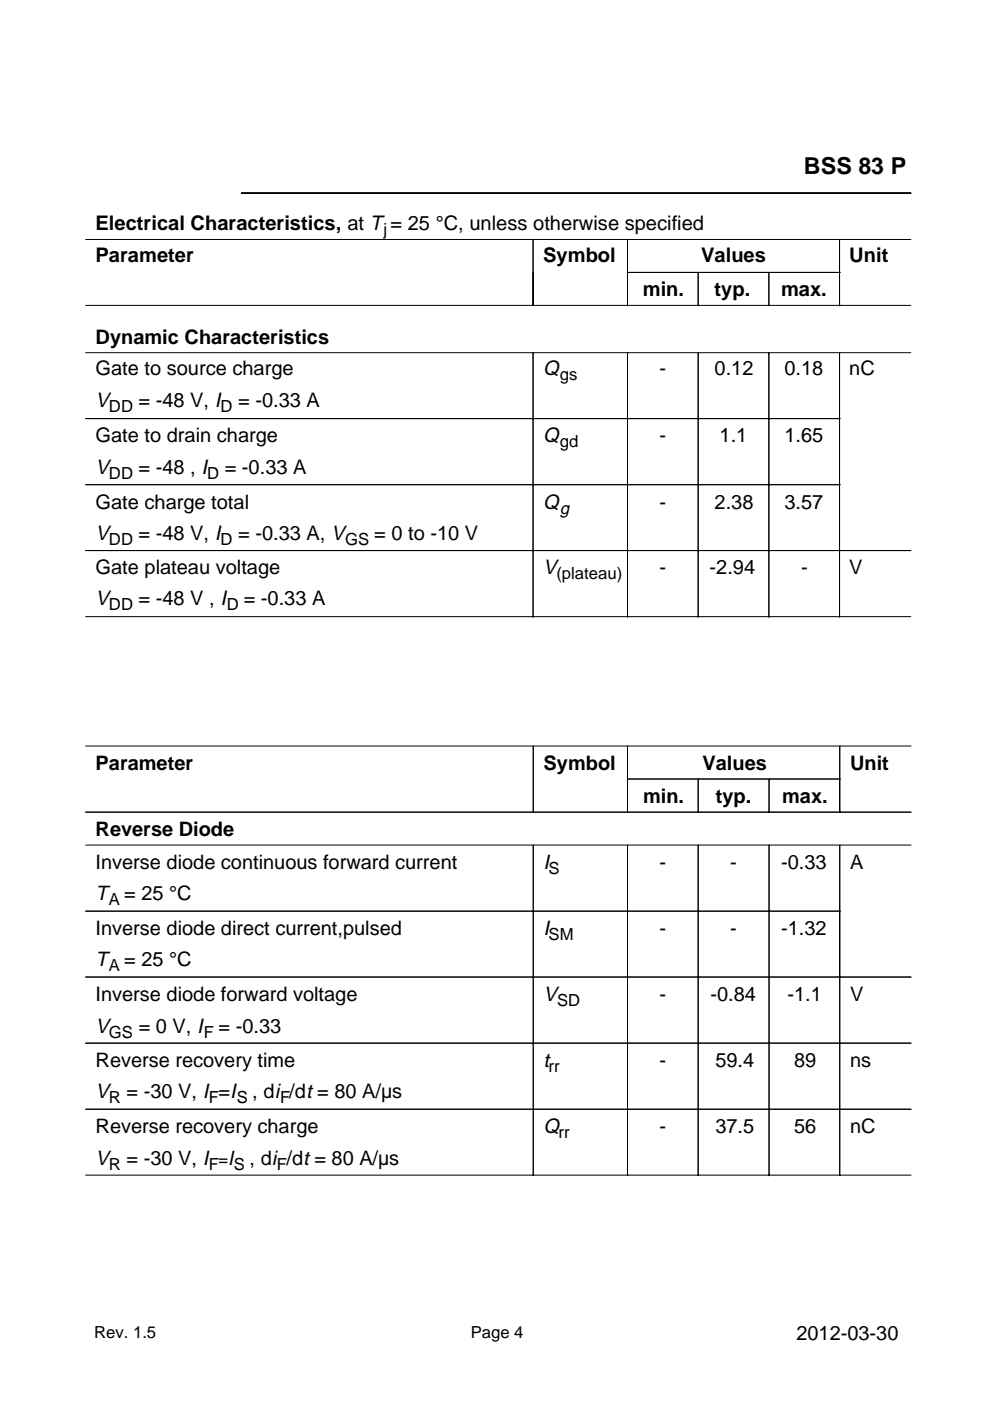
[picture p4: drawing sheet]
<svg xmlns="http://www.w3.org/2000/svg" width="210mm" height="297mm" viewBox="0 0 210 297" stroke-linecap="round" stroke-linejoin="round" font-family="sans-serif">
<defs><g id="words">
<text font-size="4.9" x="170.5" y="36.8">BSS 83 P</text>
<g font-size="4.3">
<text x="20.3" y="48.8">Electrical Characteristics, at T = 25 °C, unless otherwise specified</text>
<text x="20.3" y="55.6">Parameter</text>
<text x="115.2" y="55.6">Symbol</text>
<text x="148.7" y="55.6">Values</text>
<text x="180.1" y="55.6">Unit</text>
<text x="136.3" y="62.7">min.</text>
<text x="151.5" y="62.7">typ.</text>
<text x="165.6" y="62.7">max.</text>
<text x="115.2" y="79.6">Q</text>
<text x="20.3" y="86.3">V</text>
<text x="115.2" y="93.7">Q</text>
<text x="20.3" y="100.4">V</text>
<text x="115.2" y="107.8">Q</text>
<text x="20.3" y="114.6">V</text>
<text x="115.2" y="121.6">V</text>
<text x="20.3" y="128.4">V</text>
<text x="115.3" y="184.2">I</text>
<text x="20.3" y="190.9">T</text>
<text x="115.3" y="198.2">I</text>
<text x="20.3" y="204.9">T</text>
<text x="115.3" y="212.2">V</text>
<text x="20.3" y="218.9">V</text>
<text x="115.3" y="226.2">t</text>
<text x="20.3" y="232.9">V</text>
<text x="115.3" y="240.2">Q</text>
<text x="20.3" y="246.9">V</text>
<text x="48.4" y="246.9">l</text>
</g>
<g font-size="4.2">
<text x="20.3" y="72.8">Dynamic Characteristics</text>
<text x="20.3" y="79.6">Gate to source charge</text>
<text x="139.9" y="79.6">-</text>
<text x="151.5" y="79.6">0.12</text>
<text x="166.3" y="79.6">0.18</text>
<text x="180.1" y="79.6">nC</text>
<text x="29.4" y="86.3">= -48 V, I</text>
<text x="50.5" y="86.3">= -0.33 A</text>
<text x="20.3" y="93.7">Gate to drain charge</text>
<text x="139.9" y="93.7">-</text>
<text x="152.6" y="93.7">1.1</text>
<text x="166.3" y="93.7">1.65</text>
<text x="29.4" y="100.4">= -48 , I</text>
<text x="47.7" y="100.4">= -0.33 A</text>
<text x="20.3" y="107.8">Gate charge total</text>
<text x="139.9" y="107.8">-</text>
<text x="151.5" y="107.8">2.38</text>
<text x="166.3" y="107.8">3.57</text>
<text x="29.4" y="114.6">= -48 V, I</text>
<text x="50.5" y="114.6">= -0.33 A, V</text>
<text x="79.4" y="114.6">= 0 to -10 V</text>
<text x="20.3" y="121.6">Gate plateau voltage</text>
<text x="139.9" y="121.6">-</text>
<text x="150.4" y="121.6">-2.94</text>
<text x="169.8" y="121.6">-</text>
<text x="180.1" y="121.6">V</text>
<text x="29.4" y="128.4">= -48 V , I</text>
<text x="51.7" y="128.4">= -0.33 A</text>
<text x="20.3" y="163.2">Parameter</text>
<text x="115.3" y="163.2">Symbol</text>
<text x="149" y="163.2">Values</text>
<text x="180.2" y="163.2">Unit</text>
<text x="136.3" y="170.2">min.</text>
<text x="151.8" y="170.2">typ.</text>
<text x="165.9" y="170.2">max.</text>
<text x="20.3" y="177.2">Reverse Diode</text>
<text x="20.3" y="184.2">Inverse diode continuous forward current</text>
<text x="139.9" y="184.2">-</text>
<text x="154.8" y="184.2">-</text>
<text x="165.6" y="184.2">-0.33</text>
<text x="180.2" y="184.2">A</text>
<text x="26.4" y="190.9">= 25 °C</text>
<text x="20.3" y="198.2">Inverse diode direct current,pulsed</text>
<text x="139.9" y="198.2">-</text>
<text x="154.8" y="198.2">-</text>
<text x="165.6" y="198.2">-1.32</text>
<text x="26.4" y="204.9">= 25 °C</text>
<text x="20.3" y="212.2">Inverse diode forward voltage</text>
<text x="139.9" y="212.2">-</text>
<text x="150.7" y="212.2">-0.84</text>
<text x="167" y="212.2">-1.1</text>
<text x="180.2" y="212.2">V</text>
<text x="29.4" y="218.9">= 0 V, I</text>
<text x="46.3" y="218.9">= -0.33</text>
<text x="20.3" y="226.2">Reverse recovery time</text>
<text x="139.9" y="226.2">-</text>
<text x="151.7" y="226.2">59.4</text>
<text x="168.3" y="226.2">89</text>
<text x="180.2" y="226.2">ns</text>
<text x="26.8" y="232.9">= -30 V, I =I</text>
<text x="53.5" y="232.9">, di /dt = 80 A/µs</text>
<text x="20.3" y="240.2">Reverse recovery charge</text>
<text x="139.9" y="240.2">-</text>
<text x="151.7" y="240.2">37.5</text>
<text x="168.3" y="240.2">56</text>
<text x="180.2" y="240.2">nC</text>
<text x="26.8" y="246.9">= -30 V, I</text>
<text x="52.9" y="246.9">, di /dt = 80 A/µs</text>
<text x="168.9" y="284.2">2012-03-30</text>
</g>
<g font-size="3.6">
<text x="81.3" y="49.9">j</text>
<text x="118.7" y="108.9">g</text>
</g>
<g font-size="3.5">
<text x="118.7" y="80.6">gs</text>
<text x="23.1" y="87.4">DD</text>
<text x="46.7" y="87.4">D</text>
<text x="118.7" y="94.8">gd</text>
<text x="23.1" y="101.5">DD</text>
<text x="43.9" y="101.5">D</text>
<text x="23.1" y="115.6">DD</text>
<text x="46.7" y="115.6">D</text>
<text x="73.2" y="115.6">GS</text>
<text x="118" y="122.7">(plateau)</text>
<text x="23.1" y="129.4">DD</text>
<text x="48.1" y="129.4">D</text>
<text x="116.3" y="185.3">S</text>
<text x="23.1" y="192">A</text>
<text x="116.3" y="199.3">SM</text>
<text x="23.1" y="206">A</text>
<text x="118.1" y="213.3">SD</text>
<text x="23.1" y="220">GS</text>
<text x="43.2" y="220">F</text>
<text x="116.3" y="227.3">rr</text>
<text x="23.1" y="234">R</text>
<text x="44.3" y="234">F</text>
<text x="50.2" y="234">S</text>
<text x="59.4" y="234">F</text>
<text x="118.4" y="241.3">rr</text>
<text x="23.1" y="248">R</text>
<text x="44.3" y="248">F</text>
<text x="46.3" y="246.9">=</text>
<text x="49.6" y="248">S</text>
<text x="58.7" y="248">F</text>
<text x="20" y="283.7">Rev. 1.5</text>
<text x="99.8" y="283.7">Page 4</text>
</g>
</g></defs>
<g fill="none" stroke="#000" stroke-width=".21">
<path d="M18.2 50.8h174.9M51.2 40.9h142M51.2 41h142M113 50.9v13.9M133 50.9v13.9M133.1 57.8h45M148 57.8v7M163 57.8v7M178 50.9v13.9M18.2 64.7h174.9M18.2 74.8h174.9M113 74.9v55.9"/>
<path d="M133 74.9v55.9M148 74.9v55.9M163 74.9v55.9M178 74.9v55.9M18.2 88.7h159.9M18.2 102.8h159.9M18.2 116.7h174.9M18.2 130.7h174.9M18.2 158.2h175M113.1 158.3v14M133 158.3v14M178 158.3v14"/>
<path d="M18.2 172.2h175M18.2 179.2h175M113.1 179.3v70M133 179.3v70M133.1 165.2h45M148 165.3v7M148 179.3v70M163.1 165.3v7M163.1 179.3v70M178 179.3v70M18.2 193.2h159.9M18.2 207.2h175"/>
<path d="M18.2 221.2h175M18.2 235.2h175M18.2 249.1h175"/>
</g>
<use href="#words"/>
</svg>
